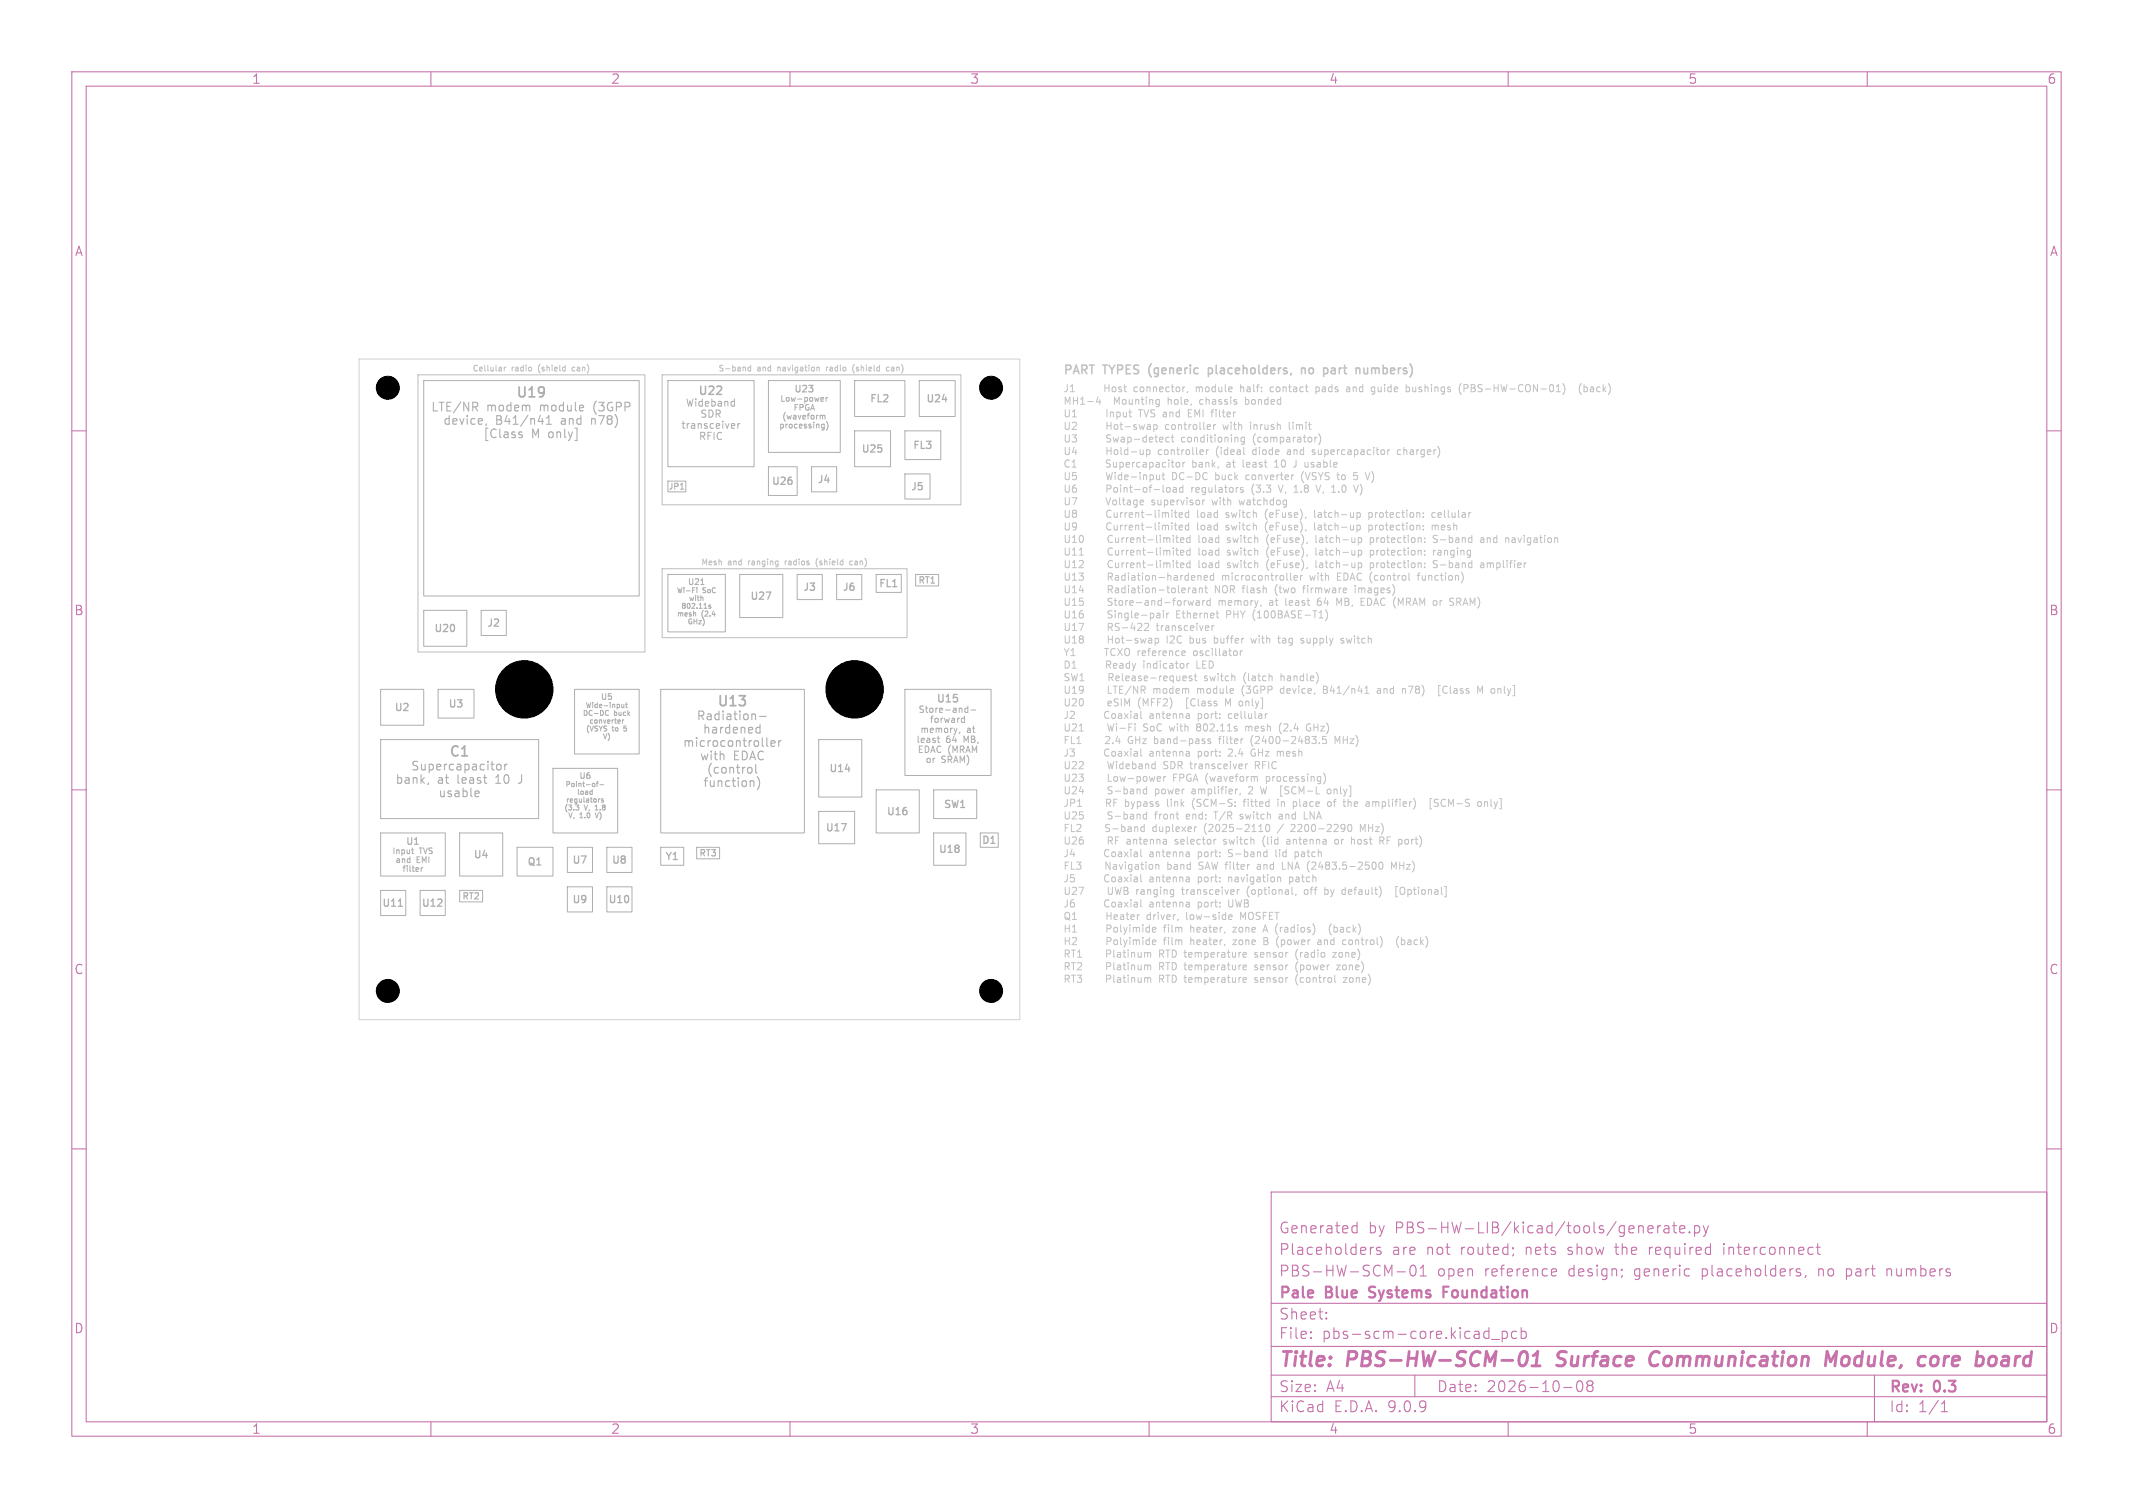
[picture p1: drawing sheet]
<svg xmlns="http://www.w3.org/2000/svg" width="297mm" height="210mm" viewBox="0 0 297 210" stroke-linecap="round" stroke-linejoin="round" font-family="sans-serif">
<defs><g id="words">
<g font-size="2.8" fill="#c872ab">
<text x="178" y="190.9">Title:</text>
<text x="187.7" y="190.9">PBS-HW-SCM-01</text>
<text x="217.7" y="190.9">Surface</text>
<text x="231.4" y="190.9">Communication</text>
<text x="256.6" y="190.9">Module,</text>
<text x="270.4" y="190.9">core</text>
<text x="279.2" y="190.9">board</text>
</g>
<g font-size="2.1" fill="#c872ab">
<text x="178" y="172">Generated</text>
<text x="190.5" y="172">by</text>
<text x="194.3" y="172">PBS-HW-LIB/kicad/tools/generate.py</text>
<text x="178" y="178">PBS-HW-SCM-01</text>
<text x="178" y="175">Placeholders</text>
<text x="193.8" y="175">are</text>
<text x="198.7" y="175">not</text>
<text x="200.1" y="178">open</text>
<text x="203.5" y="175">routed;</text>
<text x="206.7" y="178">reference</text>
<text x="212.7" y="175">nets</text>
<text x="218.5" y="178">design;</text>
<text x="218.7" y="175">show</text>
<text x="225.5" y="175">the</text>
<text x="227.8" y="178">generic</text>
<text x="230.3" y="175">required</text>
<text x="237.3" y="178">placeholders,</text>
<text x="240.8" y="175">interconnect</text>
<text x="253.7" y="178">no</text>
<text x="257.7" y="178">part</text>
<text x="263.5" y="178">numbers</text>
<text x="178" y="184">Sheet:</text>
<text x="178" y="181.2">Pale</text>
<text x="184.7" y="181.2">Blue</text>
<text x="191.3" y="181.2">Systems</text>
<text x="202.2" y="181.2">Foundation</text>
<text x="178" y="186.7">File:</text>
<text x="184.1" y="186.7">pbs-scm-core.kicad_pcb</text>
<text x="178" y="196.9">KiCad</text>
<text x="178" y="194.1">Size:</text>
<text x="184.7" y="194.1">A4</text>
<text x="185.7" y="196.9">E.D.A.</text>
<text x="193.3" y="196.9">9.0.9</text>
<text x="200" y="194.1">Date:</text>
<text x="207" y="194.1">2026-10-08</text>
<text x="263" y="194.3">Rev:</text>
<text x="263" y="196.9">Id:</text>
<text x="267.1" y="196.9">1/1</text>
<text x="269.4" y="194.3">0.3</text>
</g>
<g font-size="1.9" fill="#afafaf">
<text x="71.7" y="55.7">U19</text>
<text x="99.7" y="98.7">U13</text>
<text x="62.4" y="105.7">C1</text>
</g>
<g font-size="1.8" fill="#c872ab">
<text x="35" y="11.9">1</text>
<text x="85" y="11.9">2</text>
<text x="135" y="11.9">3</text>
<text x="185" y="11.9">4</text>
<text x="235" y="11.9">5</text>
<text x="285" y="11.9">6</text>
<text x="10.3" y="35.9">A</text>
<text x="285.4" y="35.9">A</text>
<text x="10.3" y="85.9">B</text>
<text x="285.3" y="85.9">B</text>
<text x="10.3" y="135.9">C</text>
<text x="285.3" y="135.9">C</text>
<text x="10.3" y="185.9">D</text>
<text x="285.3" y="185.9">D</text>
<text x="35" y="199.9">1</text>
<text x="85" y="199.9">2</text>
<text x="135" y="199.9">3</text>
<text x="185" y="199.9">4</text>
<text x="235" y="199.9">5</text>
<text x="285" y="199.9">6</text>
</g>
<g font-size="1.7" fill="#c2c2c2">
<text x="148" y="52.4">PART</text>
<text x="153.7" y="52.4">TYPES</text>
<text x="160.4" y="52.4">(generic</text>
<text x="169.1" y="52.4">placeholders,</text>
<text x="182.4" y="52.4">no</text>
<text x="185.9" y="52.4">part</text>
<text x="190.8" y="52.4">numbers)</text>
</g>
<g font-size="1.7" fill="#afafaf">
<text x="59.9" y="57.5">LTE/NR</text>
<text x="61.6" y="59.4">device,</text>
<text x="67.8" y="57.5">modem</text>
<text x="69" y="59.4">B41/n41</text>
<text x="75.3" y="57.5">module</text>
<text x="78.3" y="59.4">and</text>
<text x="82.7" y="59.4">n78)</text>
<text x="83" y="57.5">(3GPP</text>
<text x="67.2" y="61.2">[Class</text>
<text x="74" y="61.2">M only]</text>
<text x="96.9" y="100.5">Radiation-</text>
<text x="57.1" y="107.5">Supercapacitor</text>
<text x="95" y="104.2">microcontroller</text>
<text x="97.4" y="106.1">with</text>
<text x="97.8" y="102.4">hardened</text>
<text x="98.3" y="108">(control</text>
<text x="102.1" y="106.1">EDAC</text>
<text x="55" y="109.4">bank,</text>
<text x="60.9" y="109.4">at</text>
<text x="60.9" y="111.2">usable</text>
<text x="63.8" y="109.4">least</text>
<text x="69.4" y="109.4">10</text>
<text x="97.8" y="109.8">function)</text>
</g>
<text font-size="1.6" fill="#afafaf" x="97.1" y="55.3">U22</text>
<g font-size="1.4" fill="#afafaf">
<text x="94.8" y="59.9">transceiver</text>
<text x="95.4" y="56.8">Wideband</text>
<text x="97.4" y="58.3">SDR</text>
<text x="121" y="56.3">FL2</text>
<text x="128.9" y="56.3">U24</text>
<text x="97.2" y="61.4">RFIC</text>
<text x="119.9" y="63.3">U25</text>
<text x="127" y="62.8">FL3</text>
<text x="107.4" y="67.8">U26</text>
<text x="113.7" y="67.5">J4</text>
<text x="126.7" y="68.5">J5</text>
<text x="104.4" y="83.8">U27</text>
<text x="111.7" y="82.5">J3</text>
<text x="117.2" y="82.5">J6</text>
<text x="122.3" y="82">FL1</text>
<text x="60.4" y="88.3">U20</text>
<text x="67.7" y="87.5">J2</text>
<text x="54.8" y="99.3">U2</text>
<text x="62.3" y="98.8">U3</text>
<text x="130.3" y="98.1">U15</text>
<text x="115.4" y="107.8">U14</text>
<text x="123.4" y="113.8">U16</text>
<text x="131.3" y="112.8">SW1</text>
<text x="65.8" y="119.8">U4</text>
<text x="114.9" y="116">U17</text>
<text x="130.6" y="119">U18</text>
<text x="136.6" y="117.8">D1</text>
<text x="73.3" y="120.8">Q1</text>
<text x="79.6" y="120.5">U7</text>
<text x="85.1" y="120.5">U8</text>
<text x="92.5" y="120">Y1</text>
<text x="53.1" y="126.5">U11</text>
<text x="58.6" y="126.5">U12</text>
<text x="79.6" y="126">U9</text>
<text x="84.6" y="126">U10</text>
</g>
<g font-size="1.4" fill="#c2c2c2">
<text x="148" y="54.8">J1</text>
<text x="148" y="56.5">MH1-4</text>
<text x="148" y="58.3">U1</text>
<text x="154.5" y="54.8">Host</text>
<text x="154.8" y="58.3">Input</text>
<text x="155.2" y="56.5">Mounting</text>
<text x="158.8" y="54.8">connector,</text>
<text x="159.5" y="58.3">TVS and</text>
<text x="162.9" y="56.5">hole,</text>
<text x="166.7" y="58.3">EMI</text>
<text x="167.5" y="56.5">chassis</text>
<text x="167.6" y="54.8">module</text>
<text x="170.1" y="58.3">filter</text>
<text x="173.9" y="54.8">half:</text>
<text x="174" y="56.5">bonded</text>
<text x="178.3" y="54.8">contact</text>
<text x="184.8" y="54.8">pads</text>
<text x="189.3" y="54.8">and</text>
<text x="192.9" y="54.8">guide</text>
<text x="197.9" y="54.8">bushings</text>
<text x="205.5" y="54.8">(PBS-HW-CON-01)</text>
<text x="222.6" y="54.8">(back)</text>
<text x="148" y="60">U2</text>
<text x="148" y="61.8">U3</text>
<text x="148" y="63.5">U4</text>
<text x="148" y="65.3">C1</text>
<text x="154.7" y="65.3">Supercapacitor</text>
<text x="154.8" y="60">Hot-swap</text>
<text x="154.8" y="61.8">Swap-detect</text>
<text x="154.8" y="63.5">Hold-up</text>
<text x="162.1" y="63.5">controller</text>
<text x="163.1" y="60">controller</text>
<text x="165.4" y="61.8">conditioning</text>
<text x="166.9" y="65.3">bank,</text>
<text x="170.4" y="63.5">(ideal</text>
<text x="171.4" y="60">with</text>
<text x="171.9" y="65.3">at</text>
<text x="174.3" y="65.3">least</text>
<text x="175.3" y="60">inrush</text>
<text x="175.5" y="61.8">(comparator)</text>
<text x="175.7" y="63.5">diode</text>
<text x="178.9" y="65.3">10</text>
<text x="180.7" y="63.5">and</text>
<text x="180.9" y="60">limit</text>
<text x="181.8" y="65.3">J</text>
<text x="183.5" y="65.3">usable</text>
<text x="184.3" y="63.5">supercapacitor</text>
<text x="196.4" y="63.5">charger)</text>
<text x="148" y="67">U5</text>
<text x="148" y="68.8">U6</text>
<text x="148" y="70.5">U7</text>
<text x="154.8" y="67">Wide-input</text>
<text x="154.8" y="68.8">Point-of-load</text>
<text x="154.8" y="70.5">Voltage</text>
<text x="161.2" y="70.5">supervisor</text>
<text x="164.1" y="67">DC-DC</text>
<text x="166.8" y="68.8">regulators</text>
<text x="169.9" y="70.5">with</text>
<text x="170.3" y="67">buck</text>
<text x="173.8" y="70.5">watchdog</text>
<text x="174.7" y="67">converter</text>
<text x="175.3" y="68.8">(3.3</text>
<text x="179.3" y="68.8">V, 1.8</text>
<text x="182.6" y="67">(VSYS</text>
<text x="184.9" y="68.8">V, 1.0</text>
<text x="187.9" y="67">to</text>
<text x="190.3" y="67">5</text>
<text x="148" y="72.3">U8</text>
<text x="148" y="74">U9</text>
<text x="148" y="75.8">U10</text>
<text x="148" y="77.5">U11</text>
<text x="154.8" y="72.3">Current-limited</text>
<text x="154.8" y="74">Current-limited</text>
<text x="154.8" y="75.8">Current-limited</text>
<text x="154.8" y="77.5">Current-limited</text>
<text x="167.6" y="72.3">load</text>
<text x="167.6" y="74">load</text>
<text x="167.6" y="75.8">load</text>
<text x="167.6" y="77.5">load</text>
<text x="171.8" y="72.3">switch</text>
<text x="171.8" y="74">switch</text>
<text x="171.8" y="75.8">switch</text>
<text x="171.8" y="77.5">switch</text>
<text x="177.4" y="72.3">(eFuse),</text>
<text x="177.4" y="74">(eFuse),</text>
<text x="177.4" y="75.8">(eFuse),</text>
<text x="177.4" y="77.5">(eFuse),</text>
<text x="184.4" y="72.3">latch-up</text>
<text x="184.4" y="74">latch-up</text>
<text x="184.4" y="75.8">latch-up</text>
<text x="184.4" y="77.5">latch-up</text>
<text x="192.2" y="72.3">protection:</text>
<text x="192.2" y="74">protection:</text>
<text x="192.2" y="75.8">protection:</text>
<text x="192.2" y="77.5">protection:</text>
<text x="201.2" y="72.3">cellular</text>
<text x="201.2" y="74">mesh</text>
<text x="201.2" y="75.8">S-band</text>
<text x="201.2" y="77.5">ranging</text>
<text x="207.9" y="75.8">and</text>
<text x="211.6" y="75.8">navigation</text>
<text x="148" y="79.3">U12</text>
<text x="148" y="81">U13</text>
<text x="148" y="82.8">U14</text>
<text x="154.8" y="79.3">Current-limited</text>
<text x="154.8" y="81">Radiation-hardened</text>
<text x="154.8" y="82.8">Radiation-tolerant</text>
<text x="167.6" y="79.3">load</text>
<text x="169.9" y="82.8">NOR flash</text>
<text x="170.9" y="81">microcontroller</text>
<text x="171.8" y="79.3">switch</text>
<text x="177.4" y="79.3">(eFuse),</text>
<text x="178.6" y="82.8">(two</text>
<text x="182.7" y="82.8">firmware</text>
<text x="183.3" y="81">with</text>
<text x="184.4" y="79.3">latch-up</text>
<text x="187.2" y="81">EDAC (control</text>
<text x="190.1" y="82.8">images)</text>
<text x="192.2" y="79.3">protection:</text>
<text x="198.9" y="81">function)</text>
<text x="201.2" y="79.3">S-band</text>
<text x="207.9" y="79.3">amplifier</text>
<text x="148" y="84.5">U15</text>
<text x="148" y="86.3">U16</text>
<text x="148" y="88">U17</text>
<text x="148" y="89.8">U18</text>
<text x="154.8" y="84.5">Store-and-forward</text>
<text x="154.8" y="86.3">Single-pair</text>
<text x="154.8" y="88">RS-422</text>
<text x="154.8" y="89.8">Hot-swap</text>
<text x="161.8" y="88">transceiver</text>
<text x="163.1" y="89.8">I2C</text>
<text x="164.5" y="86.3">Ethernet</text>
<text x="166.5" y="89.8">bus</text>
<text x="170.1" y="89.8">buffer</text>
<text x="170.4" y="84.5">memory,</text>
<text x="171.6" y="86.3">PHY</text>
<text x="175.5" y="89.8">with</text>
<text x="175.5" y="86.3">(100BASE-T1)</text>
<text x="177.6" y="84.5">at</text>
<text x="179.4" y="89.8">tag</text>
<text x="180" y="84.5">least</text>
<text x="182.8" y="89.8">supply</text>
<text x="184.7" y="84.5">64</text>
<text x="187.5" y="84.5">MB,</text>
<text x="188.5" y="89.8">switch</text>
<text x="191.1" y="84.5">EDAC (MRAM</text>
<text x="201.6" y="84.5">or</text>
<text x="204" y="84.5">SRAM)</text>
<text x="148" y="91.5">Y1</text>
<text x="148" y="93.3">D1</text>
<text x="148" y="95">SW1</text>
<text x="154.6" y="91.5">TCXO reference</text>
<text x="154.7" y="93.3">Ready</text>
<text x="154.9" y="95">Release-request</text>
<text x="160.1" y="93.3">indicator</text>
<text x="167.2" y="91.5">oscillator</text>
<text x="167.7" y="93.3">LED</text>
<text x="168.4" y="95">switch</text>
<text x="174" y="95">(latch</text>
<text x="179.4" y="95">handle)</text>
<text x="148" y="96.8">U19</text>
<text x="148" y="98.5">U20</text>
<text x="148" y="100.3">J2</text>
<text x="154.5" y="100.3">Coaxial</text>
<text x="154.8" y="96.8">LTE/NR</text>
<text x="154.8" y="98.5">eSIM</text>
<text x="159.1" y="98.5">(MFF2)</text>
<text x="160.9" y="100.3">antenna</text>
<text x="161.3" y="96.8">modem</text>
<text x="166.2" y="98.5">[Class</text>
<text x="167.6" y="96.8">module</text>
<text x="167.9" y="100.3">port:</text>
<text x="171.9" y="98.5">M only]</text>
<text x="172.3" y="100.3">cellular</text>
<text x="173.9" y="96.8">(3GPP</text>
<text x="179.5" y="96.8">device,</text>
<text x="185.7" y="96.8">B41/n41</text>
<text x="193.4" y="96.8">and</text>
<text x="197" y="96.8">n78)</text>
<text x="202.4" y="96.8">[Class</text>
<text x="208.1" y="96.8">M only]</text>
<text x="148" y="102">U21</text>
<text x="148" y="103.8">FL1</text>
<text x="148" y="105.5">J3</text>
<text x="148" y="107.3">U22</text>
<text x="154.4" y="103.8">2.4</text>
<text x="154.5" y="105.5">Coaxial</text>
<text x="154.8" y="102">Wi-Fi</text>
<text x="154.8" y="107.3">Wideband</text>
<text x="157.8" y="103.8">GHz</text>
<text x="159.9" y="102">SoC</text>
<text x="160.9" y="105.5">antenna</text>
<text x="161.6" y="103.8">band-pass</text>
<text x="162.7" y="107.3">SDR transceiver</text>
<text x="163.7" y="102">with</text>
<text x="167.7" y="102">802.11s</text>
<text x="167.9" y="105.5">port:</text>
<text x="170.8" y="103.8">filter</text>
<text x="172.3" y="105.5">2.4</text>
<text x="174.7" y="102">mesh</text>
<text x="175.4" y="103.8">(2400-2483.5</text>
<text x="175.6" y="105.5">GHz</text>
<text x="175.8" y="107.3">RFIC</text>
<text x="179.4" y="105.5">mesh</text>
<text x="179.5" y="102">(2.4</text>
<text x="183.5" y="102">GHz)</text>
<text x="187.3" y="103.8">MHz)</text>
<text x="148" y="109">U23</text>
<text x="148" y="110.8">U24</text>
<text x="148" y="112.5">JP1</text>
<text x="154.5" y="112.5">RF bypass</text>
<text x="154.8" y="109">Low-power</text>
<text x="154.8" y="110.8">S-band</text>
<text x="161.5" y="110.8">power</text>
<text x="163.4" y="112.5">link</text>
<text x="164" y="109">FPGA (waveform</text>
<text x="166.8" y="110.8">amplifier,</text>
<text x="167" y="112.5">(SCM-S:</text>
<text x="174.4" y="112.5">fitted</text>
<text x="174.9" y="110.8">2</text>
<text x="176.8" y="110.8">W</text>
<text x="177.3" y="109">processing)</text>
<text x="179.3" y="112.5">in</text>
<text x="179.9" y="110.8">[SCM-L</text>
<text x="181.7" y="112.5">place</text>
<text x="186.6" y="110.8">only]</text>
<text x="186.7" y="112.5">of</text>
<text x="189.1" y="112.5">the</text>
<text x="192.4" y="112.5">amplifier)</text>
<text x="201.6" y="112.5">[SCM-S</text>
<text x="208.5" y="112.5">only]</text>
<text x="148" y="114.3">U25</text>
<text x="148" y="116">FL2</text>
<text x="148" y="117.8">U26</text>
<text x="148" y="119.5">J4</text>
<text x="154.4" y="116">S-band</text>
<text x="154.5" y="119.5">Coaxial</text>
<text x="154.8" y="114.3">S-band</text>
<text x="154.8" y="117.8">RF antenna</text>
<text x="160.9" y="119.5">antenna</text>
<text x="161.2" y="116">duplexer</text>
<text x="161.5" y="114.3">front</text>
<text x="164.5" y="117.8">selector</text>
<text x="166" y="114.3">end:</text>
<text x="167.9" y="119.5">port:</text>
<text x="168.5" y="116">(2025-2110</text>
<text x="170.1" y="114.3">T/R</text>
<text x="171.4" y="117.8">switch</text>
<text x="172.3" y="119.5">S-band</text>
<text x="173.9" y="114.3">switch</text>
<text x="177" y="117.8">(lid</text>
<text x="179" y="119.5">lid</text>
<text x="179.5" y="114.3">and</text>
<text x="180.6" y="117.8">antenna</text>
<text x="181" y="116">2200-2290</text>
<text x="181.9" y="119.5">patch</text>
<text x="183.2" y="114.3">LNA</text>
<text x="187.5" y="117.8">or</text>
<text x="189.9" y="117.8">host</text>
<text x="190.8" y="116">MHz)</text>
<text x="194.1" y="117.8">RF port)</text>
<text x="148" y="121.3">FL3</text>
<text x="148" y="123">J5</text>
<text x="148" y="124.8">U27</text>
<text x="154.4" y="121.3">Navigation</text>
<text x="154.5" y="123">Coaxial</text>
<text x="154.8" y="124.8">UWB ranging</text>
<text x="160.9" y="123">antenna</text>
<text x="163.2" y="121.3">band</text>
<text x="165.5" y="124.8">transceiver</text>
<text x="167.8" y="121.3">SAW filter</text>
<text x="167.9" y="123">port:</text>
<text x="172.3" y="123">navigation</text>
<text x="174.7" y="124.8">(optional,</text>
<text x="176.3" y="121.3">and</text>
<text x="179.9" y="121.3">LNA (2483.5-2500</text>
<text x="180.9" y="123">patch</text>
<text x="182.9" y="124.8">off</text>
<text x="185.9" y="124.8">by</text>
<text x="188.5" y="124.8">default)</text>
<text x="195.5" y="121.3">MHz)</text>
<text x="196.3" y="124.8">[Optional]</text>
<text x="148" y="126.5">J6</text>
<text x="148" y="128.3">Q1</text>
<text x="148" y="130">H1</text>
<text x="148" y="131.8">H2</text>
<text x="154.5" y="126.5">Coaxial</text>
<text x="154.8" y="128.3">Heater</text>
<text x="154.8" y="130">Polyimide</text>
<text x="154.8" y="131.8">Polyimide</text>
<text x="160.6" y="128.3">driver,</text>
<text x="160.9" y="126.5">antenna</text>
<text x="162.9" y="130">film</text>
<text x="162.9" y="131.8">film</text>
<text x="166.2" y="128.3">low-side</text>
<text x="166.8" y="130">heater,</text>
<text x="166.8" y="131.8">heater,</text>
<text x="167.9" y="126.5">port:</text>
<text x="172.3" y="126.5">UWB</text>
<text x="172.9" y="130">zone</text>
<text x="172.9" y="131.8">zone</text>
<text x="173.9" y="128.3">MOSFET</text>
<text x="177.4" y="130">A (radios)</text>
<text x="177.4" y="131.8">B</text>
<text x="179.3" y="131.8">(power</text>
<text x="185.3" y="131.8">and</text>
<text x="187" y="130">(back)</text>
<text x="188.9" y="131.8">control)</text>
<text x="196.8" y="131.8">(back)</text>
<text x="148" y="133.5">RT1</text>
<text x="148" y="135.3">RT2</text>
<text x="148" y="137">RT3</text>
<text x="154.5" y="133.5">Platinum</text>
<text x="154.5" y="135.3">Platinum</text>
<text x="154.5" y="137">Platinum</text>
<text x="162.1" y="133.5">RTD temperature</text>
<text x="162.1" y="135.3">RTD temperature</text>
<text x="162.1" y="137">RTD temperature</text>
<text x="175.8" y="133.5">sensor</text>
<text x="175.8" y="135.3">sensor</text>
<text x="175.8" y="137">sensor</text>
<text x="181.6" y="133.5">(radio</text>
<text x="181.6" y="135.3">(power</text>
<text x="181.6" y="137">(control</text>
<text x="187" y="133.5">zone)</text>
<text x="187.6" y="135.3">zone)</text>
<text x="188.5" y="137">zone)</text>
</g>
<g font-size="1.3" fill="#afafaf">
<text x="110.5" y="54.9">U23</text>
<text x="127.8" y="99.4">Store-and-</text>
<text x="129.4" y="100.8">forward</text>
<text x="127.5" y="103.6">least</text>
<text x="127.7" y="105">EDAC (MRAM</text>
<text x="128.1" y="102.2">memory,</text>
<text x="128.8" y="106.4">or</text>
<text x="131" y="106.4">SRAM)</text>
<text x="131.7" y="103.6">64</text>
<text x="134.3" y="103.6">MB,</text>
<text x="134.6" y="102.2">at</text>
<text x="56.4" y="117.9">U1</text>
</g>
<g font-size="1.2" fill="#afafaf">
<text x="127.8" y="81.5">RT1</text>
<text x="97.3" y="119.5">RT3</text>
<text x="64.3" y="125.5">RT2</text>
</g>
<g font-size="1.1" fill="#c2c2c2">
<text x="65.8" y="51.9">Cellular</text>
<text x="71.2" y="51.9">radio</text>
<text x="75" y="51.9">(shield</text>
<text x="79.9" y="51.9">can)</text>
<text x="100" y="51.9">S-band</text>
<text x="105.4" y="51.9">and</text>
<text x="108.3" y="51.9">navigation</text>
<text x="115.3" y="51.9">radio</text>
<text x="119.1" y="51.9">(shield</text>
<text x="124" y="51.9">can)</text>
<text x="97.6" y="78.9">Mesh</text>
<text x="101.3" y="78.9">and</text>
<text x="104.3" y="78.9">ranging</text>
<text x="109.5" y="78.9">radios</text>
<text x="114" y="78.9">(shield</text>
<text x="118.8" y="78.9">can)</text>
</g>
<g font-size="1.1" fill="#afafaf">
<text x="108.4" y="59.8">processing)</text>
<text x="108.6" y="56.1">Low-power</text>
<text x="108.9" y="58.6">(waveform</text>
<text x="110.4" y="57.3">FPGA</text>
<text x="93" y="68.4">JP1</text>
<text x="95.7" y="81.7">U21</text>
<text x="83.6" y="97.7">U5</text>
<text x="80.6" y="108.7">U6</text>
<text x="54.6" y="119.1">Input</text>
<text x="58.4" y="119.1">TVS</text>
<text x="55" y="120.3">and</text>
<text x="56" y="121.6">filter</text>
<text x="58" y="120.3">EMI</text>
</g>
<g font-size="1" fill="#afafaf">
<text x="94.2" y="82.7">Wi-Fi</text>
<text x="95.9" y="83.8">with</text>
<text x="97.8" y="82.7">SoC</text>
<text x="94.2" y="86">mesh</text>
<text x="94.8" y="84.9">802.11s</text>
<text x="95.7" y="87.1">GHz)</text>
<text x="97.6" y="86">(2.4</text>
<text x="81.1" y="99.8">DC-DC</text>
<text x="81.5" y="98.7">Wide-input</text>
<text x="81.6" y="102">(VSYS</text>
<text x="82" y="100.9">converter</text>
<text x="85.2" y="102">to</text>
<text x="85.4" y="99.8">buck</text>
<text x="86.9" y="102">5</text>
<text x="83.9" y="103.1">V)</text>
<text x="78.5" y="113">(3.3</text>
<text x="78.7" y="109.7">Point-of-</text>
<text x="78.8" y="111.9">regulators</text>
<text x="80.3" y="110.8">load</text>
<text x="81.3" y="113">V, 1.8</text>
<text x="79.1" y="114.1">V, 1.0</text>
<text x="83" y="114.1">V)</text>
</g>
</g></defs>
<g fill="none" stroke="#c872ab" stroke-width=".15">
<path d="M10 10h277v190h-277zM12 12h273v186h-273zM60 10v2M110 10v2M160 10v2M210 10v2M260 10v2M10 60h2M285 60h2M10 110h2M285 110h2M10 160h2"/>
<path d="M177 166h108v32h-108zM188.4 171.6l.1 .1 .5-.1M188.4 170.8l.1-.1 .5 .1M189 170.2v1.5M190.8 173.7v1M191.2 173.7l-.2 .1-.2 .2M192.2 173.8l-.3-.1-.2 .2v.2l.5 .2 .1 .1-.1 .2-.1 .1-.4-.1M194.5 177.1h1.2M196.5 176.3a.36 .36 0 0 1 .3-.1 .36 .36 0 0 1 .3 .3 .77 .77 0 0 1-.4 1.2 .91 .91 0 0 1-.2-1.4zM197.7 177.7h.9M197.7 176.6l.5-.4v1.5M210.7 173.8v.1"/>
<path d="M210.7 173.8h-.1l.1 .1M210.7 174.6l-.1 .3M216.1 177.6l.1 .1 .5-.1M216.1 176.8l.4-.1 .2 .1v.3l-.7 .1M225.8 176.8h.1l-.1 .1M225.8 176.8h-.1l.1 .1M225.8 176.8v.1M225.9 177.6l-.2 .3M229.5 171.2l.7-.1-.1-.3-.4-.1-.2 .2v.7l.2 .1 .4-.1M229.7 173.7v1M229.7 173.8v.2M230.8 170.7v1"/>
<path d="M231.2 170.7l-.2 .1-.2 .2M231.7 170.8l.2-.1 .4 .1 .1 .9M232.4 171.1h-.5a.29 .29 0 0 0-.2 .3 .29 .29 0 0 0 .2 .3l.5-.1M232.9 170.7h.6M233.1 170.2v1.3l.1 .1 .3 .1M233.9 171.2l.7-.1-.1-.3-.4-.1-.2 .2 .1 .7 .1 .1 .4-.1M235.2 171.6h.1l-.1 .1M235.2 171.6v.1M236 170.8l.4-.1 .3 .3v.4l-.2 .2-.1 .1-.4-.1M236 170.7v1.5M237.2 170.7l.3 1M237.5 171.7l-.1 .4-.2 .1"/>
<path d="M237.9 170.7l-.4 1M240 173.2v.1M240 173.7v1M240 173.2l.1 .1h-.1M250.2 177.1l.3 .1 .2 .2v.2l-.5 .1M250.2 176.8l.1-.1 .4 .1M251.5 177.6l-.2 .3M252.9 173.7h.6M253.1 173.2v1.3l.1 .1 .3 .1M262.7 176.7v1M263 176.7l-.3 .1M285 160h2"/>
<path d="M60 198v2M110 198v2M160 198v2M177 194.5h108M177 191.5h108M177 187.5h108M177 181.5h108M182.5 186.3h.1l-.1 .1M182.5 186.3v.1M182.5 185.5v.1M182.5 185.5h.1l-.1 .1M184.7 183.6v.1"/>
<path d="M184.7 183.6h-.1l.1 .1M184.7 182.8v.1M184.7 182.8h-.1l.1 .1M197 191.5v3M207.7 186.5h1.1M209.2 185.4v1.5M209.2 185.5l.4-.1 .3 .3v.4l-.2 .2-.1 .1-.4-.1M210 198v2M211.2 185.5l-.5-.1-.2 .3v.4l.1 .2 .1 .1 .5-.1M211.8 185.5l.4-.1 .3 .3v.4l-.1 .2-.2 .1-.4-.1M211.8 184.9v1.5M217.7 193.2h1.2"/>
<path d="M219.7 192.4a.36 .36 0 0 1 .6 .2 .77 .77 0 0 1-.4 1.2 1 1 0 0 1-.2-1.4zM221.2 192.9h-.1a.31 .31 0 0 1-.1-.4 .31 .31 0 0 1 .2-.2l.5 .1a.31 .31 0 0 1 .1 .3 .31 .31 0 0 1-.3 .2M221.2 192.9l-.2 .3v.5l.2 .1h.3l.3-.3-.1-.4-.2-.2M221.2 192.9h.3M260 198v2M261 191.5v6.5M270.3 196.6h.9M270.3 195.5l.4-.4v1.5"/>
</g>
<path d="M211.8 188.4a.46 .46 0 0 1 .5-.2 .46 .46 0 0 1 .3 .4 1.15 1.15 0 0 1-.7 1.6l-.2-.1a1.54 1.54 0 0 1 .1-1.7zM213.3 190.2h1.1M213.5 188.8l.6-.6-.2 2M216.7 190.1l.3 .1M217.1 188.4l-.2 .2 .1 .4M230.7 188.2a1.13 1.13 0 0 0-1 .7 1.13 1.13 0 0 0 .3 1.2l.3 .1 .4-.1M254.2 190.2l.2-2 .5 1.4 .8-1.4-.2 2M267.9 188.9l.2 .1M269.7 189a.59 .59 0 0 0-.9 .3v.5v.2a.53 .53 0 0 0 .9 0M275.4 188.2l-.3 2M277.2 189a.5 .5 0 0 1 .8 .3l-.1 .5a.62 .62 0 0 1-.7 .4" fill="none" stroke="#c872ab" stroke-width=".4"/>
<path d="M190.7 179.3l-.1 .2 .1 .3M201 179.9h.5M201.7 179.2h-.7v1.5M190.6 180.6l.2 .1" fill="none" stroke="#c872ab" stroke-width=".3"/>
<path d="M50 50h92v92h-92z" fill="none" stroke="#d0d2cd" stroke-width=".14"/>
<path d="M55.5 126.2h.5" fill="none" stroke="#afafaf" stroke-width=".18"/>
<g fill="none" stroke="#afafaf" stroke-width=".14">
<path d="M59 53h30v30h-30zM93 53h12v12h-12zM102 59h.3v.2l-.5 .1M102 55.9h.3M102.3 59.6l-.3 .1M102.3 55.6v1M102.3 56.5l-.3 .1M102.7 59v.7M103 59l-.3 .2M107 53h10v10h-10zM114.3 57.8l.2 .1M114.4 55.4h.2l.1 .1-.4 .1"/>
<path d="M114.5 59.6h.3M114.5 59.1h.3M114.5 57.9l.1-.1 .2 .1 .1 .5M114.5 57.9v.5M114.6 55.8l-.2 .1M114.8 59.1v.6l-.3 .2M115 55.4v.5M115.1 58.7a.92 .92 0 0 1 0 1.2M115.3 55.4l-.3 .1M119 53h7v5h-7zM128 53h5v5h-5zM93 67h2.5v1.5h-2.5z"/>
<path d="M107 65h4v4h-4zM113 65h3.5v3.5h-3.5zM119 60h5v5h-5zM126 66h3.5v3.5h-3.5zM126 60h5v4h-5zM53 96h6v5h-6zM59 85h6v5h-6zM61 96h5v4h-5zM67 85h3.5v3.5h-3.5zM80 96h9v9h-9zM84.7 99.6h-.2M86.6 98.1v.4h.3"/>
<path d="M86.9 98.1v.4M87.1 98.1h.3M87.2 97.8v.6l.2 .1M92 96h20v20h-20zM93 80h8v8h-8zM97 82.1v.4M97.6 81.4h.4M98.9 84.3h-.1l-.1 .1 .2 .1v.2h-.2M103 80h6v6h-6zM111 80h3.5v3.5h-3.5zM116.5 80h3.5v3.5h-3.5zM122 80h3.5v2.5h-3.5z"/>
<path d="M126 96h12v12h-12zM127.5 80h3.2v1.6h-3.2zM134.3 99.7v.9M134.8 98.3v.9M134.8 98.7l-.3-.1-.2 .2 .1 .4h.4M135.2 98.9h.7M53 116h9v6h-9zM53 103h22v11h-22zM57.3 118.4h.3M57.4 118.8l.2 .1M64 116h6v6h-6zM72 118h5v4h-5z"/>
<path d="M77 107h9v9h-9zM79 118h3.5v3.5h-3.5zM80.6 112.4v.3l-.1 .1M82.4 110.2h.1M82.5 109.9v.7M82.5 110.6h-.1M82.6 109.1l.2 .1v.3h-.2M83 109.1h.3M83.3 108.8l-.2 .1v.6M83.5 109.3h.6M83.5 111.3h-.1M84 111.3h-.2l-.1 .1 .3 .2"/>
<path d="M84 111.6l-.1 .1h-.2M84 111.6h.1M84.5 118h3.5v3.5h-3.5zM86.7 100.3v.4M86.9 100.3l-.2 .1M92 118h3.2v2.5h-3.2zM97 118h3.2v1.6h-3.2zM114 113h5v4.5h-5zM114 103h6v8h-6zM122 110h6v6h-6zM130 110h6v4h-6zM130 116h4.5v4.5h-4.5z"/>
<path d="M130.6 102.5v.8l.2 .1M133.6 102v.1M133.9 100.6h.4M133.9 100.1h.4M136.5 116h2.5v2h-2.5zM53 124h3.5v3.5h-3.5zM58.5 124h3.5v3.5h-3.5zM58.6 120.8v.6M58.9 120.8l-.3 .2M64 124h3.2v1.6h-3.2zM79 123.5h3.5v3.5h-3.5zM84.5 123.5h3.5v3.5h-3.5z"/>
</g>
<path d="M94.7 68.1h.5" fill="none" stroke="#afafaf" stroke-width=".15"/>
<g fill="none" stroke="#afafaf" stroke-width=".16">
<path d="M66.1 56.7l.4 .5M66.4 56.1l.1 .2-.1 .3M67.7 59l-.1 .3M74.9 58.7h.8M75.5 58.3v.8M76.1 59.1h.7M76.3 58.1l-.2 .1M76.4 57.9v1.2M72.3 60.5l.4 .1v.1v.2h-.4M72.3 60.2h.4M105 99.4l.2 .2v.6M105.8 99.8h.9"/>
<path d="M59.7 109l-.2 .3M66.3 110.1l.4 .1v.2l-.6 .1M66.7 110.9h-.4M69.2 106.5l.2-.1 .3 .1 .1 .5-.1 .2h-.3l-.2-.1zM70.3 106.4v.8M70.6 106.4l-.2 .1-.1 .2M72.6 107.9v.8a.39 .39 0 0 1-.4 .4M104.3 106.9h.3l.1 .2v.5l-.4 .1M104.6 108.7l.3 .1 .1 .1v.6M105.2 106.5v1l.2 .2M105.3 102l.2 .1 .3-.1M105.4 108.2a1.38 1.38 0 0 1 0 1.8"/>
<path d="M105.8 100.9v1.2M105.8 101.3h-.3l-.2 .1M106.8 102.7v1.1l.1 .1M107.3 103.5l.6-.1v-.2l-.4-.1-.2 .2 .1 .6h.5M108.4 103.1v.8M108.8 103.1l-.3 .1-.1 .2"/>
</g>
<path d="M58.2 52.2h31.6v38.6h-31.6zM92.2 52.2h41.6v18.1h-41.6zM92.2 79.2h34.1v9.6h-34.1z" fill="none" stroke="#c2c2c2" stroke-width=".15"/>
<g fill="none" stroke="#c2c2c2" stroke-width=".14">
<path d="M70.2 51.1v.6M70.4 51.1l-.2 .2M78.5 51.1l.2 .1M78.7 50.9v.8M78.7 51.6l-.2 .1M104.5 51.2l-.2-.1-.2 .2 .1 .3h.3M104.5 50.9v.8M113.7 51.2h.3l.1 .5M113.7 51.1v.6M118.8 51.1v.5M123.7 51.1l-.3 .2 .1 .3 .2 .1M152.9 55.3l-.2 .7h.6"/>
<path d="M153.1 55.6v.7M153.8 53.6v1M153.8 54h.6M154.1 57.1v1M154.1 58.8v1M154.1 59.3h.6M158.4 53.9h-.3l-.2 .2 .1 .4h.4M158.8 57.1v1M161 59.2l.1 .1-.1 .5M161.3 55.6l.1 .1M161.4 55.6v.9M161.4 56.3h-.1"/>
<path d="M162.8 59.2l-.3-.1-.2 .2 .1 .5h.4M165.5 57.5h.3M165.5 58.1h.4M166.6 54l.2-.1 .2 .1M166.6 53.9v.7M167 54v.6M167.1 55.7l-.1 .1 .1 .5M167.3 53.9l-.3 .1M170.3 59.1l.2 .7 .2-.5 .1 .5 .2-.7M172.8 54l.1-.1h.2l.1 .7M172.8 53.6v1M173.4 55.3v1"/>
<path d="M173.4 56.3h.3M173.7 55.6l-.3 .1M174.6 59.1v.7M175 59.2l-.2-.1-.2 .1M176.9 54.5h.4M176.9 53.9h.4M177.9 53.9l-.2 .2v.3l.2 .2M179.5 59.7l.2 .1M180 58.8v.1M180 59.1v.7M183.2 53.9h.3l.2 .2-.1 .4h-.4M184.4 53.9h-.3"/>
<path d="M184.5 54.2h-.3l-.1 .1v.2l.4 .1M188.4 54l.3-.1 .1 .1M188.4 53.9v.7M192.3 54.5l-.1 .1-.3-.1M192.3 53.9v.7M197.1 54.5l-.1 .1-.2-.1M197.1 53.9v.7M203.8 53.6h.4l.2 .1-.1 .3-.5 .1M204.8 54h.4M205.2 53.6h-.4v1h.4M220.2 53.4a1.15 1.15 0 0 0 0 1.5M220.6 53.9h.2l.2 .2-.1 .4h-.3"/>
<path d="M220.6 53.6v1M221.5 53.9h.3l.1 .7M221.9 54.1l-.3 .1-.2 .1 .2 .3 .3-.1M108.3 78.1v.1M108.3 78.1v.8M108.3 78.6v.1M113.7 78.1v.5M118.6 78.1l-.3 .2 .1 .3 .2 .1M150.3 77.3h.5M154 69.3l.3 1M154 65l.4 .1M154 65.8l.3 1 .2-.7"/>
<path d="M154.1 61.5l.4 .1M154.1 62.3v1M154.1 62.8h.6M154.1 68.1h.4M154.4 74.7l-.1 .3 .1 .4M154.4 76.4l-.1 .3 .1 .5M154.4 78.2l-.1 .3 .1 .4M154.4 71.1a.54 .54 0 0 0-.3 .5 .54 .54 0 0 0 .3 .5M154.4 72.8a.54 .54 0 0 0-.3 .5 .54 .54 0 0 0 .3 .5M154.5 64.1h-.3l-.2 .1 .1 .3 .3 .1M154.5 67.6h-.4v1M154.5 60.6h-.2l-.2 .1 .1 .3 .3 .1"/>
<path d="M154.7 79.8h-.4v1M160 62.7l.1 .1-.1 .5M160.8 69.7l-.3-.1-.1 .2 .4 .3M160.8 70.2l-.1 .1h-.3M161.8 62.7l-.3-.1-.2 .2 .1 .5h.4M161.8 66.1h.4M161.9 65.8v.9l.3 .1M163.1 60.9h.4M163.2 60.6v.8l.3 .2M163.3 65.8v1l.5-.1M163.4 67.9h.4v.7M163.8 68.1l-.3 .1-.2 .1 .2 .3 .3-.1"/>
<path d="M164.2 72h.4M164.2 71.4h.3l.2 .2-.5 .1M164.2 73.2l.3-.1 .2 .3-.5 .1M164.2 73.8h.4M164.4 75.2l.4-.1v-.2h-.3l-.1 .1v.5h.4M164.4 77l.4-.1v-.2l-.3-.1-.1 .2v.5h.4M164.4 78.7l.4-.1v-.2h-.3l-.1 .1v.5h.4M164.7 64.4v.7M164.7 67.6v1M164.7 67.9h-.3l-.2 .2 .1 .4h.4M165 60.9h-.3l-.2 .2 .1 .4h.4M165 64.4l-.3 .2"/>
<path d="M165.5 73.2l-.3-.1-.2 .2 .1 .5h.4M165.5 71.4h-.3l-.2 .2 .1 .4h.4M165.5 71.1v1M165.5 72.8v1M165.7 76.7l-.3-.1-.2 .2 .1 .5h.4M165.7 74.9h-.3l-.2 .2 .1 .4h.4M165.7 74.6v1M165.7 76.3v1M165.7 78.1v1M165.7 78.4h-.3l-.2 .2 .1 .4h.4M165.9 67.9v.7M166.1 64.4h.3l.1 .1"/>
<path d="M166.1 64.1v1M166.2 67.9l-.3 .2M166.5 65l-.1 .1-.3-.1M166.8 71.1v.8l.1 .2M166.8 72.8v.9l.1 .1M166.9 74.6v.8l.2 .2M166.9 76.3v.9l.2 .1M166.9 78.1v.8l.2 .2M168.8 69.6l.1 .7 .2-.5 .2 .5 .2-.7M169 79.8v1M169.3 66.2l.3-.1 .2 .2-.1 .5h-.4M169.3 65.8v1"/>
<path d="M169.5 62.4a1.17 1.17 0 0 0 .2 1.3M170.8 64.4h.4l.1 .7M171.1 71.4h-.3l-.1 .1 .1 .2 .3 .1v.2h-.4M171.1 73.2l-.3-.1-.1 .2 .1 .1 .3 .1v.3h-.4M171.3 76.7l-.3-.1-.1 .2 .4 .3M171.3 64.6l-.4 .1-.1 .1 .1 .3 .4-.1M171.3 74.9h-.3l-.1 .2 .4 .3M171.3 78.4h-.3l-.1 .2 .4 .3M171.3 75.4l-.1 .2-.3-.1M171.3 77.2l-.1 .1h-.3M171.3 78.9l-.1 .2-.3-.1M173.2 60.9h.1"/>
<path d="M173.3 60.9v.8l-.1 .1M173.3 61.5l-.1 .1M173.3 69.6l-.2 .7-.2-.5-.2 .5M173.7 66.1l.2 .1M173.9 64.4h-.2l-.1 .1v.5l.3 .1M173.9 66.8h-.2M174 64.6l-.4 .1M174.6 67.5a1.16 1.16 0 0 0 0 1.4M174.8 60.4a1.15 1.15 0 0 0 0 1.5M174.9 62.7l-.3-.1-.2 .2 .1 .5h.4M174.9 62.3v1M174.9 67.6h.6"/>
<path d="M174.9 68.5h.1M176.3 71.2a1.17 1.17 0 0 0 .2 1.2M176.5 72.7a1.15 1.15 0 0 0 0 1.5M176.7 76.2a1.15 1.15 0 0 0 0 1.5M176.7 74.4a1.15 1.15 0 0 0 0 1.5M176.7 77.9a1.15 1.15 0 0 0 0 1.5M177.1 73.1h-.2l-.1 .2v.5h.3M177.1 71.4h-.2l-.1 .1v.5l.3 .1M177.3 71.6l-.5 .1M177.3 73.4l-.5 .1M177.5 65.1h.5M177.7 64.2l.1-.1v1"/>
<path d="M178 67.6l.3 1 .4-1M178.6 64.1l-.2 .3 .2 .6M179.4 62.6h.2l.1 .2v.5M179.7 63.3h-.3M179.7 62.9h-.3M180.2 62.6v.7M180.2 62.7h.1M181.5 65.7a1.16 1.16 0 0 0 0 1.5M181.8 65.8l.3 1 .3-1M182.7 64.7l.2 .1 .1 .1-.2 .2h-.1M182.7 64.4h.2M183 71.1v.8l.2 .2"/>
<path d="M183 72.8v.9l.2 .1M183.2 74.6v.8l.2 .2M183.2 78.1v.8l.2 .2M183.2 76.3v.9l.2 .1M183.6 73.2h.3l.1 .6M183.6 71.4h.3l.1 .7M183.6 62.6v.7h.3M183.8 60.8v.7M184 73.4h-.3l-.2 .2 .2 .2h.3M184 71.6l-.3 .1-.2 .1 .2 .3 .3-.1M184 74.9h-.2M184 76.6l-.2 .1"/>
<path d="M184 78.4h-.2M184.1 78.7h-.3l-.1 .1 .1 .2 .3 .1M184.1 75.2h-.3l-.1 .1 .1 .2 .3 .1M184.1 76.9h-.3l-.1 .2 .1 .2h.3M184.3 68.5l-.1 .2M186.2 79.8v1h.5M187.1 66.1l.2 .2v.3l-.2 .2M189.6 67.7l.1 .4-.1 .6M190.6 73.2l.3-.1 .2 .2-.1 .5h-.4M190.6 71.4h.3l.2 .2-.1 .4h-.4M190.6 71.4v1M190.6 73.1v1"/>
<path d="M190.8 74.9h.3l.2 .2-.1 .4h-.4M190.8 78.4h.3l.2 .2-.1 .4h-.4M190.8 74.9v1M190.8 76.6v1M190.8 78.4v1M190.8 76.7l.3-.1 .2 .2-.1 .5h-.4M191.5 71.4v.7M191.5 73.1v.7M191.7 74.9v.7M191.7 76.6v.7M191.7 78.4v.7M191.8 71.4l-.3 .2"/>
<path d="M191.8 73.1l-.3 .2M191.8 74.9l-.1 .2M191.8 76.7l-.1 .1M191.8 78.4l-.1 .2M195 62.7l-.2-.1-.2 .2 .1 .5h.3M195.5 62.7l.1-.1 .2 .1 .1 .6M195.5 62.3v1M197.5 79.9v.9M199.4 73.2l.3-.1 .1 .2M199.4 73.1v.7M199.6 76.6v.7M199.8 71.4h-.2l-.2 .2 .1 .4h.3"/>
<path d="M199.8 73.3l.2-.2 .2 .1 .1 .6M199.8 73.3v.5M199.9 76.6l-.3 .2M200.1 78.1h-.3l-.2 .1v.2l.4 .2 .1 .3-.2 .2-.3-.1M200.1 74.6h-.3l-.2 .1v.2l.4 .2 .1 .3-.2 .2-.3-.1M200.2 71.7l.5-.1v-.2h-.3l-.2 .1 .1 .5h.4M200.2 76.7h.4l.1 .6M200.6 78.7h.7M200.6 75.2h.7M200.7 76.9h-.4l-.1 .2 .1 .2h.4M200.8 73.1l-.1 .2v.4l.1 .1M201.2 73.4l-.5 .1"/>
<path d="M206.2 74.9h.4v.7M206.2 78.4h.4v.7M206.6 78.6l-.3 .1-.2 .1 .2 .3 .3-.1M206.6 75.1l-.3 .1-.2 .1 .2 .3 .3-.1M207.1 75l.3-.1 .1 .1M207.1 74.9v.7M207.1 78.4v.7M207.1 78.5l.3-.1 .1 .1M210.7 74.9h.1l.2 .1v.6M211 75.5l-.3 .1M211 75.1l-.3 .1M153.8 90.3h.6"/>
<path d="M154.1 90.3v1M154.1 92.6h.4M154.1 99.1a.54 .54 0 0 0-.3 .5 .54 .54 0 0 0 .3 .5M154.3 84.3h.1M154.3 86l.1 .1M154.3 88.6v1M154.3 95.6v1h.5M154.3 80.3h.4M154.3 82.1h.4M154.3 87.3h.4M154.3 89h.6M154.3 92.6l.4 .5"/>
<path d="M154.4 83.4l-.1 .1 .1 .2M154.4 85.1l-.1 .1 .1 .3M154.4 97.6l-.1 .2v.4l.1 .1M154.4 93.8v1M154.4 94.3h.4M154.5 92.1h-.4v1M154.7 81.6h-.4v1M154.7 86.8h-.4v1M154.8 97.9l-.5 .1M158.8 97.2a1.18 1.18 0 0 0 0 1.4M159.3 92.1v.1M159.3 92.4v.7"/>
<path d="M159.3 87.8h.6M159.9 87v.2M160.1 99.4h.4M160.6 99.6l-.4 .1-.1 .1 .1 .3 .4-.1M160.7 95.9v.7M160.9 95.9l-.2 .1M160.9 88.9h.3l.1 .2v.4l-.4 .1M161 87.1h.4M161.1 86.8v.9l.3 .1M162 85.1v.1M162 85.4v.7M162.5 85.4v.7"/>
<path d="M162.5 88.6v1M162.8 85.4l-.3 .2M163.8 85.5h.4M163.8 85.1v1h.5M165.2 97.2v1.4h.3M165.7 88.9h.3l.1 .1M165.9 94.2l-.2-.1-.1 .2v.1l.3 .1v.3h-.3M166.1 89.5l-.1 .1-.3-.1M166.2 81.9h.2l.1 .1v.6M166.2 90.7l.2-.1 .3 .1v.4l-.1 .2h-.2l-.2-.1zM166.3 94.1h.4M166.4 93.8v.9l.3 .1"/>
<path d="M166.5 82.5l-.3 .1M166.5 82.1l-.3 .1M166.6 83.7h.3l.1 .6M166.7 92.1v1h.4M166.8 95.9v.7M166.8 96l.2-.1 .2 .1M166.8 99.4h.3l.2 .2-.1 .4h-.4M166.8 99.4v1M167 81.9v.7M167 83.9h-.3l-.2 .2 .2 .2h.3M167 82l.1-.1h.3v.7M167.5 83.6v.7"/>
<path d="M167.7 80.5l.4-.1v-.2l-.3-.1-.1 .2v.5h.4M167.7 94.8h.3M167.8 81.9h.3M167.8 83.6l-.3 .2M167.9 81.6v.8l.2 .2M168 94.1l-.3 .2 .1 .1 .2 .1M168.5 83.3v1M168.5 83.7l-.3-.1-.2 .2 .1 .5h.4M169 80.2l-.3-.1-.2 .2 .1 .5h.4M169.2 88.9h.2l.2 .2-.1 .4-.3 .1M169.2 82.6v-1l.6 1M169.8 83.6v.7"/>
<path d="M170 83.6l-.2 .1M170.2 80.1v.7M170.5 80.1l-.3 .1M170.7 98.3v-1l.3 .7 .3-.7v1M170.8 85.1v1M171.3 85.5l-.5 .1M171.5 99.4h-.3l-.2 .2 .1 .4h.4M173.2 95.4a1.15 1.15 0 0 0 0 1.5M173.5 93.7a1.15 1.15 0 0 0 0 1.5M173.5 95.6h.6M173.5 96.5h.1M174.2 88.9l.2 .7 .2-.5 .2 .5 .1-.7"/>
<path d="M176.8 83.7h.4M177.2 83.9h-.3l-.1 .2 .1 .2h.3M177.8 81.5a1.16 1.16 0 0 0 0 1.4M178.1 81.9h.4M178.4 94.2l.1-.1 .3 .1v.6M178.4 93.8v1M178.5 95.9h.3M178.6 88.9h.4M178.8 96.5l-.3 .1M178.8 95.6v1M179 89.1l-.3 .1-.1 .1 .1 .3 .3-.1M179.7 83.6l-.2 .2v.4l.2 .1"/>
<path d="M180 83.9l-.5 .1M180.3 80.1l.3 .1 .1 .2-.5 .1M180.6 80.8h-.3M181.1 80.1v.7M181.4 80.1l-.3 .2M181.4 81.9h.4M181.8 81.6h-.2M182 88.9v.6h.4M182.1 81.6v.1M182.1 81.9v.7M182.4 80.1l.2 .7 .2-.5 .1 .5M183.4 83.9l.2-.2h.2l.2 .2v.2l-.2 .2h-.2l-.2-.2"/>
<path d="M183.9 83.3l-.3 .1-.2 .3M184.3 95.6l.5 .1v.1l-.2 .2M184.3 96h.3M184.6 96l.2 .2v.3l-.5 .1M185.5 95.5l-.3 .7h.6M186.2 80.3h.4M186.5 84l.3-.7v1M187.5 88.9l.2 .7 .1-.5 .2 .5 .2-.7M188.7 81.9v.7M189.2 82l.3-.1 .1 .1M189.2 81.9v.7M189.6 82v.6"/>
<path d="M189.8 81.9l-.2 .1M190.4 83.3v1h.4M191.8 95.9h.4v.7M192.2 96.1l-.3 .1-.1 .1 .1 .3 .3-.1M192.7 95.9v.7M193 95.9l-.3 .1M196.1 95.6h.7l-.5 1M197.3 80.1h.4M198 80.1l.1 .7h.3M200.6 95.5h-.3v1.4h.3M201.5 95.7a.47 .47 0 0 0-.6 .3 .47 .47 0 0 0 .4 .6l.2-.1M201.9 95.6v.8l.2 .2"/>
<path d="M201.9 83.4h.5M203.1 83.8l.3 .5M203.2 83.8l.2-.2v-.2l-.6-.1v1M207.7 95.9l-.1 .2 .1 .4M150.3 101.8h.5M153.9 115.8h.2M154 102.6l-.1 .1M154 114.9l-.1 .1 .1 .2M154.1 111.8h.4M154.1 104.3a.54 .54 0 0 0-.3 .5 .54 .54 0 0 0 .3 .5M154.1 118.3a.54 .54 0 0 0-.3 .5 .54 .54 0 0 0 .3 .5M154.2 100.8l.3 1"/>
<path d="M154.2 106.1l.3 1M154.3 113.2l.1 .3M154.3 110.5l.1 .1M154.3 114l.1 .1M154.3 107.8v1h.5M154.3 116.6v1M154.3 117.1h.4M154.4 109.6l-.1 .1 .1 .3M154.5 111.3h-.4v1M154.5 103l-.6 .6h.6M157.4 102.6a.54 .54 0 0 0-.3 .5 .54 .54 0 0 0 .3 .5M159.2 101.8h.4"/>
<path d="M159.7 100.8h-.3l-.2 .2 .1 .2 .3 .1M160.1 104.7h.4M160.1 118.7h.4M160.6 104.9h-.4l-.1 .2 .1 .2h.4M160.6 118.9h-.4l-.1 .2 .1 .2h.4M160.8 113.4h.3M160.8 102.9l.4 .1M160.9 109.9v1M160.9 113.2v.9M160.9 110.5l.3 .1M160.9 115.1l-.3 .1-.1 .1 .1 .4 .3 .1M161.2 103.5l-.4 .1"/>
<path d="M161.2 109.9h-.3M162 107l.4 .1M162.3 108.1l-.3 .2M162.5 106.1h-.3l-.2 .1 .1 .3 .3 .1M162.6 111.3v.9l.1 .1M163 101.8l.2-.5 .2 .5M163.4 108.3h.4M163.4 107.8v1M164 116.9h-.2l-.2 .2 .4 .3M164 117.4l-.1 .2-.3-.1M165.7 113.5l-.2-.1h-.2l-.1 .1v.5h.4M165.7 113.6l-.5 .1"/>
<path d="M166 109.9h.4M166.3 111.2a1.15 1.15 0 0 0 0 1.5M166.4 110.1l-.3 .1-.2 .1 .2 .3 .3-.1M166.8 101.2l-.2 .2v.2l.2 .2h.3l.1-.2-.1-.3-.1-.1M166.8 101.2l-.2-.2 .2-.2h.2l.2 .2-.2 .2M166.8 101.2h.2M166.8 104.6v1M166.8 118.6v1M166.8 104.7l.3-.1 .2 .2-.1 .5h-.4M166.8 118.7l.3-.1 .2 .2-.1 .5h-.4M167.9 114.7a1.16 1.16 0 0 0 .1 1.5M168.5 103.2l.1 .2-.1 .2"/>
<path d="M168.5 102.9h.1M169.3 113.1v1M169.7 102.9h.3M169.9 102.6l-.1 .1v.9M170.4 102.6v.1M170.8 116.9h-.3l-.1 .1v.2l.4 .1v.2h-.4M171 104.4l.4-.1 .2 .3-.6 .7h.6M171.6 118.4l-.4-.1-.1 .1v.3l.4 .2 .1 .2-.2 .2h-.4M172.8 113.7l.2 .1 .1 .1-.2 .2h-.1M172.8 113.4h.2M173.1 111.6h.4M173.4 113.4l.2 .7"/>
<path d="M173.5 101.1v.7M173.5 101.2l.3-.1 .1 .2M173.5 111.3l-.3 .1v.9M173.8 111.3v.1M173.8 111.6v.7M173.9 101.3v.5M174.3 101.2l-.3-.1-.1 .2M174.4 109.7v.3l-.6 .6h.6M174.4 102.5a1.16 1.16 0 0 0 .1 1.4M174.6 104.9h.2v.3l-.2 .1M174.7 104.3l.1 .1M174.8 106.6l.5-.1 .1-.1-.1-.2-.5-.1v1"/>
<path d="M175 106.6l.4 .5M175.2 102.6l-.4 .1M175.3 103l-.5 .6h.6M175.9 116.7a1.17 1.17 0 0 0 .2 1.2M176.1 116.4l-.1 .2M176.3 108.2l.3-.1 .2 .2-.1 .5h-.4M176.3 114.9l.2-.1a.53 .53 0 0 1 .3 .5 .53 .53 0 0 1-.3 .5l-.2-.1-.1-.3zM176.3 108.1v1M176.4 109.6l-.3 1-.2-.8M176.5 116.6v.8l.2 .2M177.7 118.3v.9l.1 .1M177.9 111.3v.1"/>
<path d="M177.9 111.6v.7M178.1 113.4h.4l.1 .7M178.1 114h.5M178.2 118.6v.7M178.4 111.6v.7M178.4 111.7l.2-.1 .2 .1v.6M178.6 113.6l-.5 .1M178.7 118.7v.5M178.7 114.8l-.9 1.2M178.9 109.7l.1 .3 .4 .1 .1 .2M179 113.4v.7M179.1 113.4l-.1 .1"/>
<path d="M179.1 100.8l-.3 .1M179.3 101.2l-.6 .6h.6M179.3 116.9h.3v.7M179.5 110.4l-.2 .2-.4-.1M179.6 117.5l-.3 .1M179.6 117.1l-.3 .1M179.8 114.9l.3-.1 .2 .3-.6 .7h.6M180.1 116.9v.7M180.1 116.9v.1M181 111.3v.9l.1 .1M181.5 118.6l-.3 .1M181.6 118.9h-.3l-.1 .2v.2h.4"/>
<path d="M182.2 100.8l.3 .1M182.3 101.4h.2v.3l-.2 .1M182.4 114.1v-1l.6 1M182.9 100.8v1M182.9 101.3h.6M184.2 102.6l-.1 .4 .2-.1 .3 .1 .1 .4-.2 .2-.4-.1M185 109.9h.2l.1 .2v.4l-.3 .1M185.7 111.6h.3M185.8 110l.2-.1 .2 .1M185.8 109.9v.7M185.9 103.6v-1l.3 .7 .4-.7v1M186 111.3l-.2 .1v.9"/>
<path d="M186 116.9h.3l.1 .2-.1 .4-.3 .1M186.8 116.9v.7M187.1 116.9l-.3 .2M188.1 114.9l.1 .3-.1 .6M188.2 116.6v1M188.7 111.6l-.1 .2v.4l.1 .1M189 111.9l-.4 .1M189.1 116.9h.3l.2 .2M189.4 115.8v-1l.4 .7 .3-.7v1M189.6 117.4l-.2 .2-.3-.1M191.4 111.6l.2 .2M191.6 111.8v.5"/>
<path d="M191.9 111.7l-.2-.1-.1 .2M193.1 117h.4M193.1 116.6v1M199.4 111.2h-.3v1.4h.3M200.3 111.4l-.4-.1-.2 .2 .1 .2 .4 .2v.3l-.1 .1h-.4M201.2 111.4a.47 .47 0 0 0-.5 .4 .47 .47 0 0 0 .5 .5M206.8 111.6l.3 .2v.5M207.6 111.3v.9l.2 .1M208 111.6l.3 .7M208.1 112.6h-.1M154 121.1v-1l.6 1M154.1 132.8h.4"/>
<path d="M154.1 134.6h.4M154.1 136.3h.4M154.1 127.1v1M154.1 121.8a.54 .54 0 0 0-.3 .5 .54 .54 0 0 0 .3 .5M154.1 125.3a.54 .54 0 0 0-.3 .5 .54 .54 0 0 0 .3 .5M154.1 127.5h.6M154.1 129.3h.4M154.1 131.1h.4M154.3 123.6v.8l.1 .1M154.5 132.3h-.4v1M154.5 134.1h-.4v1M154.5 135.8h-.4v1"/>
<path d="M154.5 128.8h-.4v1M154.5 130.6h-.4v1M160.1 122.2h.4M160.1 125.7h.4M160.2 127.4h-.3l-.2 .2 .1 .4h.4M160.6 125.9h-.4l-.1 .2 .1 .2h.4M160.6 122.4h-.4l-.1 .2 .1 .2h.4M161.5 132.8h.3M161.5 134.6h.3M161.5 136.3h.3M161.7 132.8l.3 .5M161.7 134.6l.3 .5"/>
<path d="M161.7 136.3l.3 .5M161.8 132.3h-.3v1M161.8 134.1h-.3v1M161.8 135.8h-.3v1M162 129.1h.4M162 130.9h.4M162.1 128.9v.9M162.4 130.6l-.3 .1v.9M162.6 120.1v1M162.6 121l.3 .1M162.9 120.4h-.3M164.5 123.9h.4"/>
<path d="M164.7 123.6v.8l.2 .2M165.2 127.1v.8l.2 .2M165.8 129.2l.1-.1 .3 .1v.6M165.8 128.8v1M165.8 130.6v1M165.8 131l.1-.1h.3v.7M165.9 127.4l-.2 .2v.3l.2 .2M166.8 122.1v1M166.8 125.6v1M166.8 122.2l.3-.1 .2 .2-.1 .5h-.4M166.8 125.7l.3-.1 .2 .2-.1 .5h-.4M166.9 121h.5"/>
<path d="M167.5 120.1h-.4l-.2 .1 .1 .3 .4 .1M171.1 122.2l.1-.1 .3 .1v.6M171.1 122.1v.7M171.1 125.3v.8l.2 .2h.2l.2-.2v-.8M171.7 129.1h.5l-.5 .7h.5M171.7 130.9h.5l-.5 .7h.5M172.8 128.1v-1l.3 .7 .3-.7v1M173.8 123.7a1.17 1.17 0 0 0 .1 1.2M175.1 120.4h.4v.7M175.1 132.7l-.3-.1-.1 .2 .1 .1 .3 .1v.3h-.4M175.1 134.4h-.3l-.1 .1 .1 .2 .3 .1v.2h-.4M175.1 136.2l-.3-.1-.1 .2 .1 .1 .3 .1v.3h-.4"/>
<path d="M175.5 120.6l-.3 .1-.2 .1 .2 .3 .3-.1M175.8 129.8l.4-1 .3 1M175.9 129.5h.5M176 131.6v-1h.3l.2 .1-.2 .3 .2 .1 .1 .3-.2 .2M178.6 121.1h.4M178.7 130.9l.2 .2v.3l-.2 .2M179.4 121.1v-1l.5 1M179.6 122.2l.2-.1 .2 .2-.1 .5h-.3M179.6 122.1v1M180.4 133l.3 .7M180.4 134.8l.3 .6M180.4 136.5l.3 .7"/>
<path d="M180.5 132.4l-.1 .4M180.6 122.1l-.1 .1M180.6 122.4l-.2 .2 .2 .2M180.7 135.7l-.3 .6M180.7 133.9l-.3 .7M181.1 132.6v.7M181.1 134.4v1M181.1 135l.3 .1M181.2 136.1l-.2 .2v.3l.2 .2M181.3 132.6l-.2 .2M181.4 134.4h-.3M181.7 124l.1-.1 .3 .1v.4l-.1 .1-.2 .1-.1-.1z"/>
<path d="M184.4 131l.3-.1 .1 .1M184.4 130.9v.7M184.8 123.9l.1 .2-.1 .4M185.3 123.9l.2 .7-.2 .3M185.4 128.7a1.15 1.15 0 0 0 0 1.5M185.6 132.6h.5l-.5 .7h.5M185.8 129.2l.2-.1 .2 .2-.1 .5h-.3M185.8 128.8v1M186.1 134.4h.5l-.5 .7h.5M186.6 132.6l-.2 .2v.3l.2 .2M186.7 129.5v.3M187 136.1h.6l-.6 .7h.6"/>
<path d="M187.1 134.4l-.2 .2v.3l.2 .2M187.8 124.4l.1 .2h.2M188 130.9h.2l.1 .2v.4l-.3 .1M188.1 123.9h-.2l-.1 .1M188.1 136.1l-.2 .2v.3l.2 .2M188.2 124.1l-.4 .1M192.3 120.1a.63 .63 0 0 1 0 1M193.8 121.1v-1l.3 .7 .3-.7v1M194.6 123.5h-.2v1.4h.2M194.8 130.4a1.15 1.15 0 0 0 0 1.5M194.9 120.1v1M194.9 120.5h.6"/>
<path d="M195.1 123.6h.1a.34 .34 0 0 1 .4 .3v.3a.33 .33 0 0 1-.3 .4 .33 .33 0 0 1-.4-.4v-.3zM195.1 130.9h.3l.2 .2-.1 .4h-.4M195.1 130.6v1M196 130.9h.4M196.5 131.1l-.4 .1-.1 .1 .1 .3 .4-.1"/>
</g>
<path d="M168.3 51.2v1.2M168.3 52h.3M168.6 51.2l-.3 .1M179.8 52l-.1 .2M181.2 51.4l.2-.2 .3 .1v.7M181.2 51.2v.8M184.8 51.3l.1 .2v.3l-.1 .2M185.5 51.2l-.1 .1M185.5 51.6a.24 .24 0 0 0-.2 .2 .24 .24 0 0 0 .2 .2M189.9 51.2l.1 .8h.3l.1-.1" fill="none" stroke="#c2c2c2" stroke-width=".22"/>
<g fill="#000" stroke="#000" stroke-width=".14">
<circle cx="54" cy="54" r="1.6"/>
<circle cx="138" cy="54" r="1.6"/>
<circle cx="73" cy="96" r="4"/>
<circle cx="119" cy="96" r="4"/>
<circle cx="54" cy="138" r="1.6"/>
<circle cx="138" cy="138" r="1.6"/>
</g>
<use href="#words"/>
</svg>
